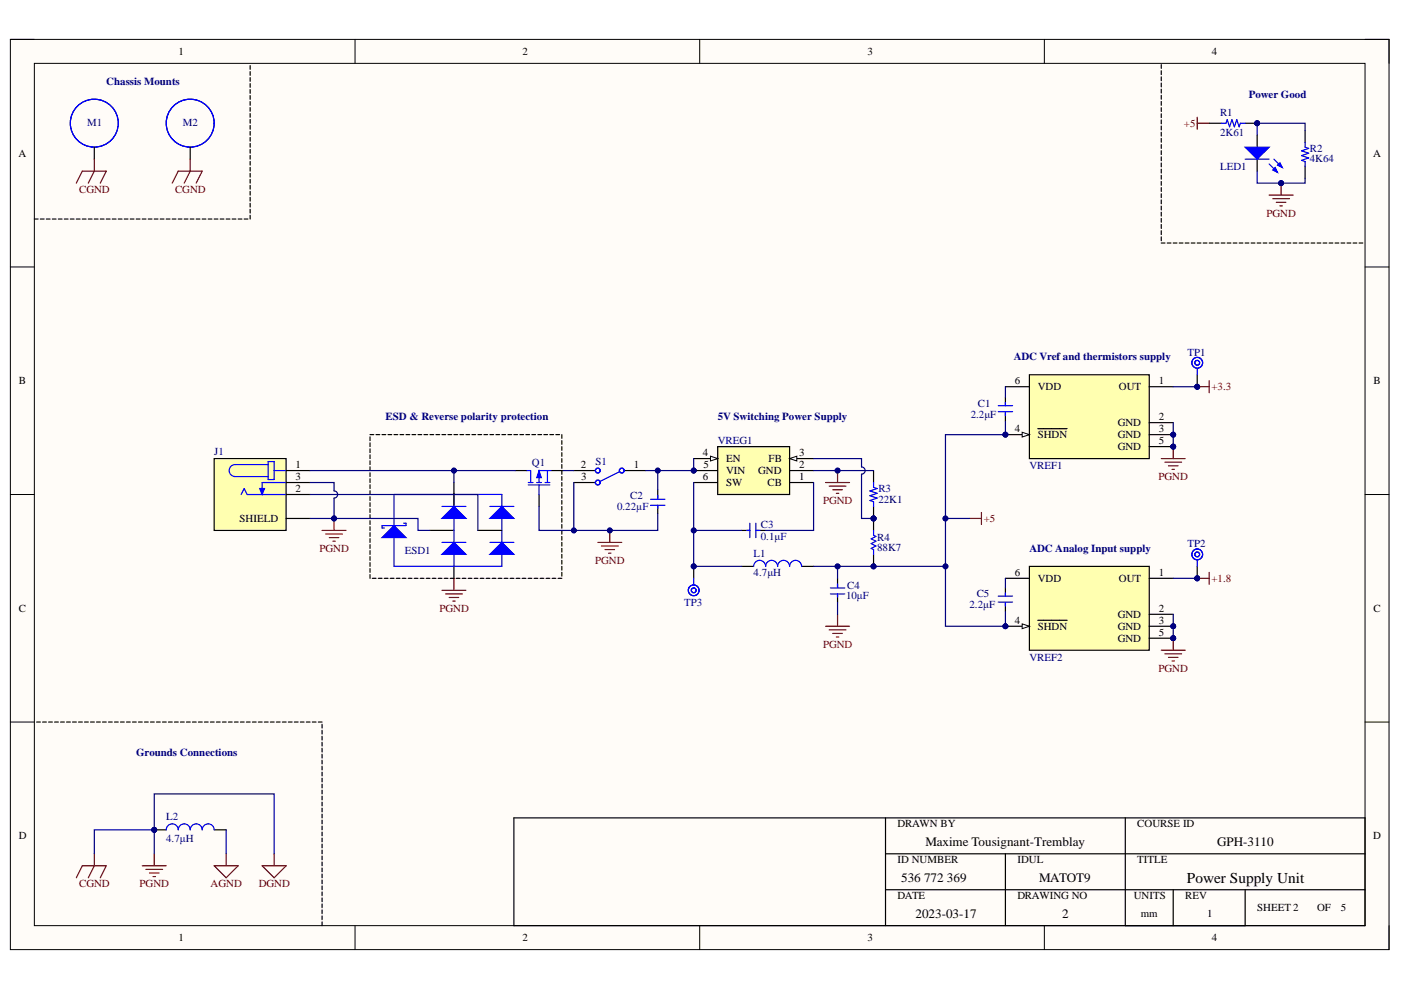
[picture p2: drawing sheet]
<svg xmlns="http://www.w3.org/2000/svg" width="297mm" height="210mm" viewBox="0 0 297 210" stroke-linecap="round" stroke-linejoin="round" font-family="sans-serif">
<defs><g id="words">
<text font-size="3.2" x="251.7" y="187.1">Power Supply Unit</text>
<g font-size="2.7">
<text x="196.2" y="179.4">Maxime Tousignant-Tremblay</text>
<text x="258.1" y="179.4">GPH-3110</text>
<text x="191.1" y="187">536 772 369</text>
<text x="220.4" y="187">MATOT9</text>
<text x="194.1" y="194.6">2023-03-17</text>
<text x="225.2" y="194.6">2</text>
</g>
<g font-size="2.3">
<text x="37.9" y="11.7">1</text>
<text x="110.8" y="11.7">2</text>
<text x="183.9" y="11.7">3</text>
<text x="256.9" y="11.7">4</text>
<text x="3.9" y="33.2">A</text>
<text x="291.1" y="33.2">A</text>
<text x="4" y="81.5">B</text>
<text x="215.2" y="81.5">6</text>
<text x="220" y="82.7">VDD</text>
<text x="237.2" y="82.7">OUT</text>
<text x="245.7" y="81.5">1</text>
<text x="291.2" y="81.5">B</text>
<text x="245.7" y="89.1">2</text>
<text x="215.2" y="91.6">4</text>
<text x="220" y="92.9">SHDN</text>
<text x="237" y="90.4">GND</text>
<text x="237" y="92.9">GND</text>
<text x="237" y="95.5">GND</text>
<text x="245.7" y="91.6">3</text>
<text x="245.7" y="94.2">5</text>
<text x="62.7" y="99.3">1</text>
<text x="62.7" y="101.8">3</text>
<text x="123.2" y="99.3">2</text>
<text x="123.2" y="101.8">3</text>
<text x="134.4" y="99.3">1</text>
<text x="149" y="101.8">6</text>
<text x="149" y="96.7">4</text>
<text x="149.1" y="99.3">5</text>
<text x="154" y="100.5">VIN</text>
<text x="154" y="98">EN</text>
<text x="160.8" y="100.5">GND</text>
<text x="163" y="98">FB</text>
<text x="169.4" y="101.8">1</text>
<text x="169.4" y="99.3">2</text>
<text x="169.4" y="96.7">3</text>
<text x="62.7" y="104.3">2</text>
<text x="154" y="103.1">SW</text>
<text x="162.7" y="103.1">CB</text>
<text x="50.8" y="110.7">SHIELD</text>
<text x="215.2" y="122.1">6</text>
<text x="220" y="123.4">VDD</text>
<text x="237.2" y="123.4">OUT</text>
<text x="245.7" y="122.1">1</text>
<text x="4" y="129.7">C</text>
<text x="237" y="131">GND</text>
<text x="245.7" y="129.7">2</text>
<text x="291.2" y="129.7">C</text>
<text x="215.2" y="132.3">4</text>
<text x="220" y="133.5">SHDN</text>
<text x="237" y="133.5">GND</text>
<text x="237" y="136.1">GND</text>
<text x="245.7" y="132.3">3</text>
<text x="245.7" y="134.8">5</text>
<text x="4" y="178">D</text>
<text x="190.3" y="175.4">DRAWN BY</text>
<text x="241.1" y="175.4">COURSE ID</text>
<text x="291.2" y="178">D</text>
<text x="190.3" y="183">ID NUMBER</text>
<text x="215.7" y="183">IDUL</text>
<text x="241.1" y="183">TITLE</text>
<text x="190.3" y="190.6">DATE</text>
<text x="215.7" y="190.6">DRAWING NO</text>
<text x="240.4" y="190.6">UNITS</text>
<text x="251.3" y="190.6">REV</text>
<text x="241.9" y="194.5">mm</text>
<text x="255.9" y="194.5">1</text>
<text x="266.5" y="193.2">SHEET 2</text>
<text x="279.2" y="193.2">OF</text>
<text x="284.3" y="193.2">5</text>
<text x="37.9" y="199.6">1</text>
<text x="110.8" y="199.6">2</text>
<text x="183.9" y="199.6">3</text>
<text x="256.9" y="199.6">4</text>
</g>
<g font-size="2.3" fill="#000080">
<text x="22.5" y="18">Chassis Mounts</text>
<text x="264.8" y="20.8">Power Good</text>
<text x="18.5" y="26.6">M1</text>
<text x="38.8" y="26.6">M2</text>
<text x="258.7" y="28.9">2K61</text>
<text x="258.7" y="24.6">R1</text>
<text x="277.7" y="34.3">4K64</text>
<text x="277.7" y="32.2">R2</text>
<text x="258.7" y="36">LED1</text>
<text x="214.9" y="76.4">ADC Vref and thermistors supply</text>
<text x="251.8" y="75.4">TP1</text>
<text x="81.8" y="89.1">ESD &amp; Reverse polarity protection</text>
<text x="152.2" y="89.1">5V Switching Power Supply</text>
<text x="205.8" y="88.6">2.2μF</text>
<text x="207.3" y="86.3">C1</text>
<text x="152.2" y="94.2">VREG1</text>
<text x="45.4" y="96.5">J1</text>
<text x="112.8" y="98.7">Q1</text>
<text x="126.3" y="98.5">S1</text>
<text x="218.2" y="99.5">VREF1</text>
<text x="133.6" y="105.8">C2</text>
<text x="186.2" y="106.6">22K1</text>
<text x="186.2" y="104.3">R3</text>
<text x="130.8" y="108.1">0.22µF</text>
<text x="161.3" y="111.9">C3</text>
<text x="85.8" y="117.5">ESD1</text>
<text x="159.8" y="118.1">L1</text>
<text x="161.3" y="114.5">0.1μF</text>
<text x="186" y="116.8">88K7</text>
<text x="186" y="114.7">R4</text>
<text x="218.2" y="117">ADC Analog Input supply</text>
<text x="251.8" y="116">TP2</text>
<text x="159.8" y="122.1">4.7μH</text>
<text x="179.6" y="124.9">C4</text>
<text x="145" y="128.5">TP3</text>
<text x="179.4" y="126.9">10μF</text>
<text x="205.6" y="129">2.2μF</text>
<text x="207.1" y="126.7">C5</text>
<text x="218.2" y="140.1">VREF2</text>
<text x="28.9" y="160.2">Grounds Connections</text>
<text x="35.2" y="173.9">L2</text>
<text x="35.2" y="178.5">4.7μH</text>
</g>
<g font-size="2.3" fill="#800000">
<text x="251" y="26.9">+5</text>
<text x="16.8" y="40.9">CGND</text>
<text x="37.1" y="40.9">CGND</text>
<text x="268.5" y="45.9">PGND</text>
<text x="256.9" y="82.7">+3.3</text>
<text x="245.6" y="101.8">PGND</text>
<text x="174.5" y="106.9">PGND</text>
<text x="208.6" y="110.7">+5</text>
<text x="67.8" y="117">PGND</text>
<text x="126.2" y="119.6">PGND</text>
<text x="256.9" y="123.4">+1.8</text>
<text x="93.2" y="129.7">PGND</text>
<text x="174.5" y="137.3">PGND</text>
<text x="245.6" y="142.4">PGND</text>
<text x="16.8" y="188.1">CGND</text>
<text x="29.6" y="188.1">PGND</text>
<text x="44.7" y="188.1">AGND</text>
<text x="54.9" y="188.1">DGND</text>
</g>
</g></defs>
<path d="M2.2 8.4h292.3v192.9h-292.3z" fill-rule="evenodd" fill="#fffcf8"/>
<path d="M2.2 8.4h292.3v192.9h-292.3z" fill="none" stroke="#000" stroke-width=".21"/>
<path d="M7.3 13.4h282.1v182.9h-282.1z" fill-rule="evenodd" fill="#fffcf8"/>
<g fill="none" stroke="#000" stroke-width=".21">
<path d="M2.2 8.4h5.1M7.3 13.4h282.1v182.9h-282.1zM75.3 8.4v5M148.3 8.4v5M221.4 8.4v5M289.4 8.4h5.1v5M2.2 56.6h5.1M289.4 56.6h5.1M2.2 104.8h5.1M289.4 104.9h5.1M2.2 153.1h5.1M289.4 153.1h5.1"/>
<path d="M75.3 196.3v5M148.3 196.3v5M221.4 196.3v5M294.5 196.3v5"/>
</g>
<path d="M109 173.4h180.4v22.9h-180.4zM187.7 173.4v22.9M238.6 173.4v22.9M187.7 188.6h101.7M187.7 181h101.7M213.2 181v15.3M248.7 188.6v7.7M264 188.6v7.7" fill="none" stroke="#000" stroke-width=".25"/>
<path d="M271.6 38.8v2.6M269.1 41.4h5.1M269.8 42.1h3.6M270.6 42.9h2M271.4 43.7h.5" fill="none" stroke="#800000" stroke-width=".25"/>
<circle cx="271.6" cy="38.8" r=".51" fill="#000080"/>
<circle cx="271.6" cy="38.8" r=".51" fill="none" stroke="#000080" stroke-width=".21"/>
<path d="M177.6 99.8v2.5M175 102.3h5.1M175.8 103.1h3.6M176.6 103.8h2M177.3 104.6h.5M175 132.8h5.1M175.8 133.5h3.6M176.6 134.3h2M177.3 135.1h.5M177.6 130.2v2.6" fill="none" stroke="#800000" stroke-width=".25"/>
<circle cx="177.6" cy="99.8" r=".51" fill="#000080"/>
<circle cx="177.6" cy="99.8" r=".51" fill="none" stroke="#000080" stroke-width=".21"/>
<circle cx="185.2" cy="109.9" r=".51" fill="#000080"/>
<circle cx="185.2" cy="109.9" r=".51" fill="none" stroke="#000080" stroke-width=".21"/>
<path d="M185.2 99.8v2.5M185.2 107.4v2.5" fill="none" stroke="#000" stroke-width=".25"/>
<circle cx="185.2" cy="109.9" r=".51" fill="#000080"/>
<circle cx="185.2" cy="109.9" r=".51" fill="none" stroke="#000080" stroke-width=".21"/>
<path d="M158.3 112.5h.7M159 110.9v3.1M160.3 110.9v3.1M160.3 112.5h.8M185.2 102.3v1l.8 .3-1.6 .5 1.6 .5-1.6 .5 1.6 .5-1.6 .5 .8 .3v1" fill="none" stroke="#00f" stroke-width=".25"/>
<path d="M157.2 112.5h1.8M160.4 112.5h1.9" fill="none" stroke="#000" stroke-width=".25"/>
<circle cx="213.2" cy="92.2" r=".51" fill="#000080"/>
<circle cx="213.2" cy="92.2" r=".51" fill="none" stroke="#000080" stroke-width=".21"/>
<circle cx="248.7" cy="92.2" r=".51" fill="#000080"/>
<circle cx="248.7" cy="92.2" r=".51" fill="none" stroke="#000080" stroke-width=".21"/>
<circle cx="248.7" cy="94.7" r=".51" fill="#000080"/>
<circle cx="248.7" cy="94.7" r=".51" fill="none" stroke="#000080" stroke-width=".21"/>
<path d="M218.3 79.5h25.4v17.7h-25.4z" fill-rule="evenodd" fill="#ffffb0"/>
<path d="M218.3 79.5h25.4v17.7h-25.4zM213.2 82h5.1M213.2 92.2h5.1" fill="none" stroke="#000" stroke-width=".25"/>
<path d="M216.7 91.6l1.6 .6-1.6 .5z" fill="#f8fcff"/>
<path d="M216.7 91.6l1.6 .6-1.6 .5z" fill="none" stroke="#000" stroke-width=".21"/>
<path d="M220 90.9h6.2" fill="none" stroke="#000" stroke-width=".25"/>
<circle cx="213.2" cy="92.2" r=".51" fill="#000080"/>
<circle cx="213.2" cy="92.2" r=".51" fill="none" stroke="#000080" stroke-width=".21"/>
<path d="M243.7 82h5M243.7 89.6h5M243.7 92.2h5" fill="none" stroke="#000" stroke-width=".25"/>
<circle cx="248.7" cy="92.2" r=".51" fill="#000080"/>
<circle cx="248.7" cy="92.2" r=".51" fill="none" stroke="#000080" stroke-width=".21"/>
<path d="M243.7 94.7h5" fill="none" stroke="#000" stroke-width=".25"/>
<circle cx="248.7" cy="94.7" r=".51" fill="#000080"/>
<circle cx="248.7" cy="94.7" r=".51" fill="none" stroke="#000080" stroke-width=".21"/>
<circle cx="213.2" cy="132.8" r=".51" fill="#000080"/>
<circle cx="213.2" cy="132.8" r=".51" fill="none" stroke="#000080" stroke-width=".21"/>
<circle cx="248.7" cy="132.8" r=".51" fill="#000080"/>
<circle cx="248.7" cy="132.8" r=".51" fill="none" stroke="#000080" stroke-width=".21"/>
<circle cx="248.7" cy="135.3" r=".51" fill="#000080"/>
<circle cx="248.7" cy="135.3" r=".51" fill="none" stroke="#000080" stroke-width=".21"/>
<path d="M218.3 120.1h25.4v17.8h-25.4z" fill-rule="evenodd" fill="#ffffb0"/>
<path d="M213.2 122.6h5.1M213.2 132.8h5.1M218.3 120.1h25.4v17.8h-25.4z" fill="none" stroke="#000" stroke-width=".25"/>
<path d="M216.7 132.3l1.6 .5-1.6 .5z" fill="#f8fcff"/>
<path d="M216.7 132.3l1.6 .5-1.6 .5z" fill="none" stroke="#000" stroke-width=".21"/>
<path d="M220 131.5h6.2" fill="none" stroke="#000" stroke-width=".25"/>
<circle cx="213.2" cy="132.8" r=".51" fill="#000080"/>
<circle cx="213.2" cy="132.8" r=".51" fill="none" stroke="#000080" stroke-width=".21"/>
<path d="M243.7 122.6h5M243.7 130.2h5M243.7 132.8h5" fill="none" stroke="#000" stroke-width=".25"/>
<circle cx="248.7" cy="132.8" r=".51" fill="#000080"/>
<circle cx="248.7" cy="132.8" r=".51" fill="none" stroke="#000080" stroke-width=".21"/>
<path d="M243.7 135.3h5" fill="none" stroke="#000" stroke-width=".25"/>
<circle cx="248.7" cy="135.3" r=".51" fill="#000080"/>
<circle cx="248.7" cy="135.3" r=".51" fill="none" stroke="#000080" stroke-width=".21"/>
<path d="M213.2 84.2v1.8M213.2 87.5v1.8M139.5 103.8v1.9M139.5 107.1v1.8M213.2 124.6v1.8M213.2 127.8v1.9" fill="none" stroke="#000" stroke-width=".25"/>
<path d="M211.6 87.3h3.1M211.6 86h3.1M213.2 85.3v.7M213.2 87.4v.7M137.9 105.9h3.1M137.9 107.1h3.1M139.5 105v.8M139.5 107.1v.7M211.6 127.7h3.1M211.6 126.4h3.1M213.2 125.7v.7M213.2 127.8v.7" fill="none" stroke="#00f" stroke-width=".25"/>
<circle cx="185.2" cy="120.1" r=".51" fill="#000080"/>
<circle cx="185.2" cy="120.1" r=".51" fill="none" stroke="#000080" stroke-width=".21"/>
<circle cx="185.2" cy="109.9" r=".51" fill="#000080"/>
<circle cx="185.2" cy="109.9" r=".51" fill="none" stroke="#000080" stroke-width=".21"/>
<path d="M185.2 117.5v2.6" fill="none" stroke="#000" stroke-width=".25"/>
<circle cx="185.2" cy="120.1" r=".51" fill="#000080"/>
<circle cx="185.2" cy="120.1" r=".51" fill="none" stroke="#000080" stroke-width=".21"/>
<path d="M185.2 109.9v2.6" fill="none" stroke="#000" stroke-width=".25"/>
<circle cx="185.2" cy="109.9" r=".51" fill="#000080"/>
<circle cx="185.2" cy="109.9" r=".51" fill="none" stroke="#000080" stroke-width=".21"/>
<path d="M185.2 112.5v1l.5 .2-1 .5 1 .6-1 .5 1 .5-1 .5 .5 .2v1" fill="none" stroke="#00f" stroke-width=".25"/>
<circle cx="147.1" cy="99.8" r=".51" fill="#000080"/>
<circle cx="147.1" cy="99.8" r=".51" fill="none" stroke="#000080" stroke-width=".21"/>
<path d="M152.2 94.7h15.2v10.1h-15.2z" fill-rule="evenodd" fill="#ffffb0"/>
<path d="M152.2 94.7h15.2v10.1h-15.2zM167.4 99.8h5.1M167.4 97.2h5.1M167.4 102.3h5.1" fill="none" stroke="#000" stroke-width=".25"/>
<path d="M167.4 97.2l1.5-.5v1z" fill="#f8fcff"/>
<path d="M167.4 97.2l1.5-.5v1z" fill="none" stroke="#000" stroke-width=".21"/>
<path d="M147.1 99.8h5.1M147.1 102.3h5.1" fill="none" stroke="#000" stroke-width=".25"/>
<circle cx="147.1" cy="99.8" r=".51" fill="#000080"/>
<circle cx="147.1" cy="99.8" r=".51" fill="none" stroke="#000080" stroke-width=".21"/>
<path d="M147.1 97.2h5.1" fill="none" stroke="#000" stroke-width=".25"/>
<path d="M150.6 96.7l1.6 .5-1.6 .5z" fill="#f8fcff"/>
<path d="M150.6 96.7l1.6 .5-1.6 .5z" fill="none" stroke="#000" stroke-width=".21"/>
<circle cx="147.1" cy="120.1" r=".51" fill="#000080"/>
<circle cx="147.1" cy="120.1" r=".51" fill="none" stroke="#000080" stroke-width=".21"/>
<path d="M147.1 120.1v2.5" fill="none" stroke="#000" stroke-width=".25"/>
<circle cx="147.1" cy="120.1" r=".51" fill="#000080"/>
<circle cx="147.1" cy="120.1" r=".51" fill="none" stroke="#000080" stroke-width=".21"/>
<g fill="none" stroke="#00f" stroke-width=".25">
<path d="M147.1 122.6v1.3M159.8 120.1a1.27 1.27 0 0 1 1.3-1.3 1.27 1.27 0 0 1 1.2 1.3 1.27 1.27 0 0 1 1.3-1.3 1.27 1.27 0 0 1 1.3 1.3 1.27 1.27 0 0 1 1.2-1.3 1.27 1.27 0 0 1 1.3 1.3 1.27 1.27 0 0 1 1.3-1.3 1.27 1.27 0 0 1 1.3 1.3M176.1 124.7h3M176.1 125.9h3M177.6 123.8v.8M177.6 125.9v.7"/>
<circle cx="147.1" cy="125.2" r="1.14"/>
<circle cx="147.1" cy="125.2" r=".51"/>
</g>
<path d="M157.2 120.1h2.6M170 120.1h2.5M177.6 122.6v1.9M177.6 125.9v1.8" fill="none" stroke="#000" stroke-width=".25"/>
<path d="M205.5 109.9h2.6M208.1 108.7v2.5" fill="none" stroke="#800000" stroke-width=".25"/>
<circle cx="253.8" cy="122.6" r=".51" fill="#000080"/>
<circle cx="253.8" cy="122.6" r=".51" fill="none" stroke="#000080" stroke-width=".21"/>
<path d="M253.8 120.1v2.5" fill="none" stroke="#000" stroke-width=".25"/>
<circle cx="253.8" cy="122.6" r=".51" fill="#000080"/>
<circle cx="253.8" cy="122.6" r=".51" fill="none" stroke="#000080" stroke-width=".21"/>
<g fill="none" stroke="#00f" stroke-width=".25">
<path d="M253.8 118.8v1.3"/>
<circle cx="253.8" cy="117.5" r="1.14"/>
<circle cx="253.8" cy="117.5" r=".51"/>
</g>
<path d="M246.2 137.9h5.1M247 138.6h3.5M247.7 139.4h2.1M248.7 135.3v2.6M248.5 140.1h.5" fill="none" stroke="#800000" stroke-width=".25"/>
<circle cx="248.7" cy="135.3" r=".51" fill="#000080"/>
<circle cx="248.7" cy="135.3" r=".51" fill="none" stroke="#000080" stroke-width=".21"/>
<path d="M253.8 122.6h2.6M256.4 121.4v2.5" fill="none" stroke="#800000" stroke-width=".25"/>
<circle cx="253.8" cy="122.6" r=".51" fill="#000080"/>
<circle cx="253.8" cy="122.6" r=".51" fill="none" stroke="#000080" stroke-width=".21"/>
<circle cx="253.8" cy="82" r=".51" fill="#000080"/>
<circle cx="253.8" cy="82" r=".51" fill="none" stroke="#000080" stroke-width=".21"/>
<path d="M253.8 79.5v2.5" fill="none" stroke="#000" stroke-width=".25"/>
<circle cx="253.8" cy="82" r=".51" fill="#000080"/>
<circle cx="253.8" cy="82" r=".51" fill="none" stroke="#000080" stroke-width=".21"/>
<g fill="none" stroke="#00f" stroke-width=".25">
<path d="M253.8 78.2v1.3"/>
<circle cx="253.8" cy="76.9" r="1.14"/>
<circle cx="253.8" cy="76.9" r=".51"/>
</g>
<path d="M253.8 82h2.6M256.4 80.7v2.6" fill="none" stroke="#800000" stroke-width=".25"/>
<circle cx="253.8" cy="82" r=".51" fill="#000080"/>
<circle cx="253.8" cy="82" r=".51" fill="none" stroke="#000080" stroke-width=".21"/>
<path d="M246.2 97.2h5.1M247 98h3.5M247.7 98.8h2.1M248.5 99.5h.5M248.7 94.7v2.5" fill="none" stroke="#800000" stroke-width=".25"/>
<circle cx="248.7" cy="94.7" r=".51" fill="#000080"/>
<circle cx="248.7" cy="94.7" r=".51" fill="none" stroke="#000080" stroke-width=".21"/>
<path d="M266.5 28.7v2.5M266.5 33.7v2.6" fill="none" stroke="#000" stroke-width=".25"/>
<path d="M264 31.2h5.1l-2.6 2.5z" fill="#00f"/>
<path d="M264 31.2h5.1l-2.6 2.5zM269.1 34.8l1.8 1.7" fill="none" stroke="#00f" stroke-width=".25"/>
<path d="M270.3 35.5l.6 1-1.1-.5z" fill="#00f"/>
<path d="M264 33.7h5.1M270.1 33.7l1.8 1.8M270.3 35.5l.6 1-1.1-.5z" fill="none" stroke="#00f" stroke-width=".25"/>
<path d="M270.9 35l.5-.5 .5 1z" fill="#00f"/>
<path d="M270.9 35l.5-.5 .5 1z" fill="none" stroke="#00f" stroke-width=".25"/>
<path d="M253.8 24.9v2.5M253.8 26.1h2.6" fill="none" stroke="#800000" stroke-width=".25"/>
<g fill="none" stroke="#000" stroke-width=".25">
<path d="M246.2 13.7v.8M246.2 15v.8M246.2 16.3v.8M246.2 17.6v.8M246.2 18.9v.8M246.2 20.2v.8M246.2 21.5v.8M246.2 22.8v.8M246.2 24.1v.8M246.2 25.4v.8M246.2 26.7v.8M246.2 28v.9"/>
<path d="M246.2 29.3v.9M246.2 30.7v.8M246.2 32v.8M246.2 33.3v.8M246.2 34.6v.8M246.2 35.9v.8M246.2 37.2v.8M246.2 38.5v.8M246.2 39.8v.8M246.2 41.1v.8M246.2 42.4v.8M246.2 43.7v.8"/>
<path d="M246.2 45v.8M246.2 46.3v.8M246.2 47.6v.8M246.2 48.9v.8M246.2 50.2v.8M246.2 51.5h.8M247.5 51.5h.8M248.7 51.5h.8M250 51.5h.8M251.3 51.5h.8M252.6 51.5h.8M253.8 51.5h.8"/>
<path d="M255.1 51.5h.8M256.4 51.5h.8M257.6 51.5h.8M258.9 51.5h.8M260.2 51.5h.8M261.5 51.5h.8M262.7 51.5h.8M264 51.5h.8M265.3 51.5h.8M266.5 51.5h.8M267.8 51.5h.8M269.1 51.5h.8"/>
<path d="M270.3 51.5h.8M271.6 51.5h.8M272.9 51.5h.8M274.2 51.5h.8M275.4 51.5h.8M276.7 51.5h.8M278 51.5h.8M279.3 51.5h.7M280.5 51.5h.8M281.8 51.5h.8M283.1 51.5h.8M284.3 51.5h.8"/>
<path d="M285.6 51.5h.8M286.9 51.5h.8M288.1 51.5h.8"/>
</g>
<path d="M45.4 97.2h15.3v15.3h-15.3z" fill-rule="evenodd" fill="#ffffb0"/>
<path d="M45.4 97.2h15.3v15.3h-15.3z" fill="none" stroke="#000" stroke-width=".25"/>
<path d="M49.9 98.5h6.9M56.8 97.9h1.3v3.8h-1.3zM58.1 99.8h2.6M49.9 101h6.9M51.1 104.8l.7-1.2 .6 1.2h8.3M60.7 102.3h-5.1v2.5" fill="none" stroke="#00f" stroke-width=".25"/>
<path d="M55.1 103.6h1l-.5 1.2z" fill="#00f"/>
<path d="M49.9 98.5a1.27 1.27 0 0 0-1.3 1.3 1.27 1.27 0 0 0 1.3 1.2M55.1 103.6h1l-.5 1.2z" fill="none" stroke="#00f" stroke-width=".25"/>
<path d="M60.7 99.8h5M60.7 102.3h5M60.7 104.8h5M60.7 109.9h5" fill="none" stroke="#000" stroke-width=".25"/>
<path d="M93.7 117.5l2.5-2.5 2.6 2.5z" fill="#00f"/>
<path d="M93.7 117.5l2.5-2.5 2.6 2.5zM93.7 115h5.1" fill="none" stroke="#00f" stroke-width=".25"/>
<path d="M103.9 117.5l2.5-2.5 2.6 2.5z" fill="#00f"/>
<path d="M103.9 117.5l2.5-2.5 2.6 2.5zM103.9 115h5.1" fill="none" stroke="#00f" stroke-width=".25"/>
<path d="M96.2 107.4l2.6 2.5h-5.1z" fill="#00f"/>
<path d="M93.7 107.4h5.1M96.2 107.4l2.6 2.5h-5.1z" fill="none" stroke="#00f" stroke-width=".25"/>
<path d="M106.4 107.4l2.6 2.5h-5.1z" fill="#00f"/>
<path d="M96.2 117.5v2.6h10.2v-2.6M96.2 107.4v-2.6h10.2v2.6M103.9 107.4h5.1M106.4 107.4l2.6 2.5h-5.1zM106.4 109.9v5.1" fill="none" stroke="#00f" stroke-width=".25"/>
<path d="M81 114l2.5-2.6 2.6 2.6z" fill="#00f"/>
<path d="M81 114l2.5-2.6 2.6 2.6zM83.5 114v6.1h12.7M85.6 110.9h.5v.5h-5.1v.6h.5M96.2 104.8h-12.7v6.6M96.2 109.9v5.1" fill="none" stroke="#00f" stroke-width=".25"/>
<path d="M91.2 112.5h5M96.2 102.3v4.8M101.3 112.5h5.1M96.2 120.1v2.5" fill="none" stroke="#000" stroke-width=".25"/>
<path d="M68.3 112.5h5.1M69 113.2h3.6M69.8 114h2M70.6 114.8h.5M70.8 109.9v2.6M93.7 125.2h5.1M94.5 125.9h3.5M95.2 126.7h2.1M96 127.4h.5M96.2 122.6v2.6" fill="none" stroke="#800000" stroke-width=".25"/>
<circle cx="70.8" cy="109.9" r=".51" fill="#000080"/>
<circle cx="70.8" cy="109.9" r=".51" fill="none" stroke="#000080" stroke-width=".21"/>
<path d="M109.2 99.8h2.5M116.8 99.8h2.6M114.3 104.8v2.6" fill="none" stroke="#000" stroke-width=".25"/>
<path d="M112.5 99.8v2.5M116.1 99.8v2.5M116.8 99.8h-2.5v2.5M112 102.8h4.6M112 102.3h1M113.8 102.3h1M114.3 102.8v2M115.6 102.3h1" fill="none" stroke="#00f" stroke-width=".25"/>
<path d="M114.3 99.8l.5 1.5h-1z" fill="#00f"/>
<path d="M114.3 99.8l.5 1.5h-1z" fill="none" stroke="#00f" stroke-width=".21"/>
<path d="M111.7 99.8h.8" fill="none" stroke="#00f" stroke-width=".25"/>
<circle cx="266.5" cy="26.1" r=".51" fill="#000080"/>
<circle cx="266.5" cy="26.1" r=".51" fill="none" stroke="#000080" stroke-width=".21"/>
<path d="M264 26.1h2.5" fill="none" stroke="#000" stroke-width=".25"/>
<circle cx="266.5" cy="26.1" r=".51" fill="#000080"/>
<circle cx="266.5" cy="26.1" r=".51" fill="none" stroke="#000080" stroke-width=".21"/>
<path d="M256.4 26.1h2.5M276.7 27.7v2.5M276.7 35.3v2.5" fill="none" stroke="#000" stroke-width=".25"/>
<path d="M258.9 26.1h1l.3-.7 .5 1.5 .5-1.5 .5 1.5 .5-1.5 .5 1.5 .3-.8h1M276.7 30.2v1l.8 .3-1.6 .5 1.6 .5-1.6 .5 1.6 .5-1.6 .5 .8 .3v1" fill="none" stroke="#00f" stroke-width=".25"/>
<path d="M126.7 115h5.1M127.5 115.8h3.6M128.3 116.5h2M129 117.3h.5M129.3 112.5v2.5" fill="none" stroke="#800000" stroke-width=".25"/>
<circle cx="129.3" cy="112.5" r=".51" fill="#000080"/>
<circle cx="129.3" cy="112.5" r=".51" fill="none" stroke="#000080" stroke-width=".21"/>
<g fill="none" stroke="#00f" stroke-width=".25">
<circle cx="20" cy="26.1" r="5.1"/>
<circle cx="40.3" cy="26.1" r="5.1"/>
</g>
<path d="M20 31.2v2.5M40.3 31.2v2.5" fill="none" stroke="#000" stroke-width=".25"/>
<path d="M16.2 38.8l1.3-2.5h5l-1.2 2.5M20 33.7v2.6l-1.3 2.5M36.5 38.8l1.3-2.5h5.1l-1.3 2.5M40.3 33.7v2.6l-1.2 2.5M16.2 186.1l1.3-2.5h5l-1.2 2.5M20 181v2.6l-1.3 2.5M30.2 183.6h5M30.9 184.3h3.6M31.7 185.1h2M32.5 185.9h.5M32.7 181v2.6" fill="none" stroke="#800000" stroke-width=".25"/>
<circle cx="32.7" cy="175.9" r=".51" fill="#000080"/>
<circle cx="32.7" cy="175.9" r=".51" fill="none" stroke="#000080" stroke-width=".21"/>
<path d="M32.7 175.9h2.5" fill="none" stroke="#000" stroke-width=".25"/>
<circle cx="32.7" cy="175.9" r=".51" fill="#000080"/>
<circle cx="32.7" cy="175.9" r=".51" fill="none" stroke="#000080" stroke-width=".21"/>
<g fill="none" stroke="#000" stroke-width=".25">
<path d="M53 13.9v.8M53 15.2v.8M53 16.4v.8M53 17.7v.8M53 19v.8M53 20.3v.8M53 21.5v.8M53 22.8v.8M53 24.1v.8M53 25.3v.8M53 26.6v.8M53 27.9v.8"/>
<path d="M53 29.1v.8M53 30.4v.8M53 31.7v.8M53 33v.7M53 34.2v.8M53 35.5v.8M53 36.8v.8M53 38v.8M53 39.3v.8M7.3 46.4h.8M8.6 46.4h.7M9.8 46.4h.8"/>
<path d="M11.1 46.4h.8M12.4 46.4h.8M13.6 46.4h.8M14.9 46.4h.8M16.2 46.4h.8M17.5 46.4h.7M18.7 46.4h.8M20 46.4h.8M21.3 46.4h.8M22.5 46.4h.8M23.8 46.4h.8M25.1 46.4h.8"/>
<path d="M26.3 46.4h.8M27.6 46.4h.8M28.9 46.4h.8M30.2 46.4h.8M31.4 46.4h.8M32.7 46.4h.8M34 46.4h.8M35.2 46.4h.8M36.5 46.4h.8M37.8 46.4h.8M39.1 46.4h.7M40.3 46.4h.8"/>
<path d="M41.6 46.4h.8M42.9 46.4h.8M44.1 46.4h.8M45.4 46.4h.8M46.7 46.4h.8M48 46.4h.7M49.2 46.4h.8M50.5 46.4h.8M51.8 46.4h.8M53 40.6v.8M53 41.8v.8M53 43.1v.8"/>
<path d="M53 44.4v.8M53 45.6v.8M78.5 92.6v.8M78.5 93.9v.8M78.5 95.2v.8M78.5 96.4v.8M78.5 97.7v.8M78.5 99v.8M78.5 92.1h.7M79.7 92.1h.8M81 92.1h.8M82.3 92.1h.8"/>
<path d="M83.5 92.1h.8M84.8 92.1h.8M86.1 92.1h.8M87.3 92.1h.8M88.6 92.1h.8M89.9 92.1h.8M91.2 92.1h.8M92.4 92.1h.8M93.7 92.1h.8M95 92.1h.8M96.2 92.1h.8M97.5 92.1h.8"/>
<path d="M98.8 92.1h.8M100.1 92.1h.8M101.3 92.1h.8M102.6 92.1h.8M103.9 92.1h.8M105.1 92.1h.8M106.4 92.1h.8M107.7 92.1h.8M109 92.1h.7M110.2 92.1h.8M111.5 92.1h.8M112.8 92.1h.8"/>
<path d="M114 92.1h.8M115.3 92.1h.8M116.6 92.1h.8M117.8 92.1h.8M119.1 92.1v.8M119.1 93.4v.8M119.1 94.7v.8M119.1 96v.8M119.1 97.2v.8M119.1 98.5v.8M119.1 99.8v.8M121.7 99.8h4.5"/>
<path d="M132.3 99.8h4.6M78.5 100.2v.8M78.5 101.5v.8M78.5 102.8v.8M78.5 104.1v.7M78.5 105.3v.8M78.5 106.6v.8M78.5 107.9v.8M78.5 109.1v.8M78.5 110.4v.8M78.5 111.7v.8M78.5 112.9v.8"/>
<path d="M78.5 114.2v.8M78.5 115.5v.8M78.5 116.8v.7M78.5 118v.8M78.5 119.3v.8M119.1 101v.8M119.1 102.3v.8M119.1 103.6v.8M119.1 104.8v.8M119.1 106.1v.8M119.1 107.4v.8M119.1 108.7v.7"/>
<path d="M119.1 109.9v.8M119.1 111.2v.8M119.1 112.5v.8M119.1 113.7v.8M119.1 115v.8M119.1 116.3v.8M119.1 117.5v.8M119.1 118.8v.8M121.7 102.3h4.5M78.5 120.6v.8M78.5 121.8v.8M78.9 122.6h.8"/>
<path d="M80.2 122.6h.8M81.5 122.6h.8M82.7 122.6h.8M84 122.6h.8M85.3 122.6h.8M86.6 122.6h.7M87.8 122.6h.8M89.1 122.6h.8M90.4 122.6h.8M91.6 122.6h.8M92.9 122.6h.8M94.2 122.6h.8"/>
<path d="M95.4 122.6h.8M96.7 122.6h.8M98 122.6h.8M99.3 122.6h.8M100.5 122.6h.8M101.8 122.6h.8M103.1 122.6h.8M104.3 122.6h.8M105.6 122.6h.8M106.9 122.6h.8M108.2 122.6h.8M109.4 122.6h.8"/>
<path d="M110.7 122.6h.8M112 122.6h.8M113.2 122.6h.8M114.5 122.6h.8M115.8 122.6h.8M117.1 122.6h.7M118.3 122.6h.8M119.1 120.1v.8M119.1 121.4v.7M7.8 153.1h.8M9 153.1h.8M10.3 153.1h.8"/>
<path d="M11.6 153.1h.8M12.8 153.1h.8M14.1 153.1h.8M15.4 153.1h.8M16.7 153.1h.8M17.9 153.1h.8M19.2 153.1h.8M20.5 153.1h.8M21.7 153.1h.8M23 153.1h.8M24.3 153.1h.8M25.6 153.1h.7"/>
<path d="M26.8 153.1h.8M28.1 153.1h.8M29.4 153.1h.8M30.6 153.1h.8M31.9 153.1h.8M33.2 153.1h.8M34.4 153.1h.8M35.7 153.1h.8M37 153.1h.8M38.3 153.1h.8M39.5 153.1h.8M40.8 153.1h.8"/>
<path d="M42.1 153.1h.8M43.3 153.1h.8M44.6 153.1h.8M45.9 153.1h.8M47.2 153.1h.8M48.4 153.1h.8M49.7 153.1h.8M51 153.1h.8M52.2 153.1h.8M53.5 153.1h.8M54.8 153.1h.8M56.1 153.1h.7"/>
<path d="M57.3 153.1h.8M58.6 153.1h.8M59.9 153.1h.8M61.1 153.1h.8M62.4 153.1h.8M63.7 153.1h.8M64.9 153.1h.8M66.2 153.1h.8M67.5 153.1h.8M68.3 153.6v.8M68.3 154.8v.8M68.3 156.1v.8"/>
<path d="M68.3 157.4v.8M68.3 158.6v.8M68.3 159.9v.8M45.4 175.9h2.6M68.3 161.2v.8M68.3 162.5v.7M68.3 163.7v.8M68.3 165v.8M68.3 166.3v.8M68.3 167.5v.8M68.3 168.8v.8M68.3 170.1v.8"/>
<path d="M68.3 171.3v.8M68.3 172.6v.8M68.3 173.9v.8M68.3 175.2v.7M68.3 176.4v.8M68.3 177.7v.8M68.3 179v.8M68.3 180.2v.8M68.3 181.5v.8M68.3 182.8v.8M68.3 184v.8M68.3 185.3v.8"/>
<path d="M68.3 186.6v.8M68.3 187.9v.7M68.3 189.1v.8M68.3 190.4v.8M68.3 191.7v.8M68.3 192.9v.8M68.3 194.2v.8M68.3 195.5v.8"/>
</g>
<g fill="none" stroke="#00f" stroke-width=".25">
<path d="M131.3 100l-4 2.1M35.2 175.9a1.27 1.27 0 0 1 1.3-1.2 1.27 1.27 0 0 1 1.3 1.2 1.27 1.27 0 0 1 1.3-1.2 1.27 1.27 0 0 1 1.2 1.2 1.27 1.27 0 0 1 1.3-1.2 1.27 1.27 0 0 1 1.3 1.2 1.27 1.27 0 0 1 1.2-1.2 1.27 1.27 0 0 1 1.3 1.2"/>
<circle cx="126.7" cy="99.8" r=".51"/>
<circle cx="131.8" cy="99.8" r=".51"/>
<circle cx="126.7" cy="102.3" r=".51"/>
</g>
<path d="M45.4 183.6h5.1l-2.5 2.5zM48 181v2.6M55.6 183.6h5.1l-2.6 2.5zM58.1 181v2.6" fill="none" stroke="#800000" stroke-width=".25"/>
<path d="M172.5 102.3v10.2h-10.2M177.6 120.1v2.5M177.6 127.7v2.5" fill="none" stroke="#000080" stroke-width=".25"/>
<circle cx="177.6" cy="120.1" r=".51" fill="#000080"/>
<circle cx="177.6" cy="120.1" r=".51" fill="none" stroke="#000080" stroke-width=".21"/>
<path d="M172.5 99.8h12.7" fill="none" stroke="#000080" stroke-width=".25"/>
<circle cx="177.6" cy="99.8" r=".51" fill="#000080"/>
<circle cx="177.6" cy="99.8" r=".51" fill="none" stroke="#000080" stroke-width=".21"/>
<path d="M172.5 97.2h10.2v1.8a.76 .76 0 0 1 .7 .8 .76 .76 0 0 1-.7 .7v9.4h2.5" fill="none" stroke="#000080" stroke-width=".25"/>
<circle cx="185.2" cy="109.9" r=".51" fill="#000080"/>
<circle cx="185.2" cy="109.9" r=".51" fill="none" stroke="#000080" stroke-width=".21"/>
<path d="M200.5 109.9h5" fill="none" stroke="#000080" stroke-width=".25"/>
<circle cx="200.5" cy="109.9" r=".51" fill="#000080"/>
<circle cx="200.5" cy="109.9" r=".51" fill="none" stroke="#000080" stroke-width=".21"/>
<path d="M276.7 37.8v1h-5.1" fill="none" stroke="#000080" stroke-width=".25"/>
<circle cx="271.6" cy="38.8" r=".51" fill="#000080"/>
<circle cx="271.6" cy="38.8" r=".51" fill="none" stroke="#000080" stroke-width=".21"/>
<path d="M266.5 26.1h10.2v1.6" fill="none" stroke="#000080" stroke-width=".25"/>
<circle cx="266.5" cy="26.1" r=".51" fill="#000080"/>
<circle cx="266.5" cy="26.1" r=".51" fill="none" stroke="#000080" stroke-width=".21"/>
<path d="M248.7 130.2v5.1" fill="none" stroke="#000080" stroke-width=".25"/>
<circle cx="248.7" cy="132.8" r=".51" fill="#000080"/>
<circle cx="248.7" cy="132.8" r=".51" fill="none" stroke="#000080" stroke-width=".21"/>
<circle cx="248.7" cy="135.3" r=".51" fill="#000080"/>
<circle cx="248.7" cy="135.3" r=".51" fill="none" stroke="#000080" stroke-width=".21"/>
<path d="M248.7 89.6v5.1" fill="none" stroke="#000080" stroke-width=".25"/>
<circle cx="248.7" cy="92.2" r=".51" fill="#000080"/>
<circle cx="248.7" cy="92.2" r=".51" fill="none" stroke="#000080" stroke-width=".21"/>
<circle cx="248.7" cy="94.7" r=".51" fill="#000080"/>
<circle cx="248.7" cy="94.7" r=".51" fill="none" stroke="#000080" stroke-width=".21"/>
<path d="M147.1 102.3v17.8h10.1" fill="none" stroke="#000080" stroke-width=".25"/>
<circle cx="147.1" cy="112.5" r=".51" fill="#000080"/>
<circle cx="147.1" cy="112.5" r=".51" fill="none" stroke="#000080" stroke-width=".21"/>
<circle cx="147.1" cy="120.1" r=".51" fill="#000080"/>
<circle cx="147.1" cy="120.1" r=".51" fill="none" stroke="#000080" stroke-width=".21"/>
<path d="M172.5 120.1h28" fill="none" stroke="#000080" stroke-width=".25"/>
<circle cx="177.6" cy="120.1" r=".51" fill="#000080"/>
<circle cx="177.6" cy="120.1" r=".51" fill="none" stroke="#000080" stroke-width=".21"/>
<circle cx="185.2" cy="120.1" r=".51" fill="#000080"/>
<circle cx="185.2" cy="120.1" r=".51" fill="none" stroke="#000080" stroke-width=".21"/>
<circle cx="200.5" cy="120.1" r=".51" fill="#000080"/>
<circle cx="200.5" cy="120.1" r=".51" fill="none" stroke="#000080" stroke-width=".21"/>
<path d="M213.2 89.4v2.8h-12.7v40.6h12.7v-3.1" fill="none" stroke="#000080" stroke-width=".25"/>
<circle cx="213.2" cy="132.8" r=".51" fill="#000080"/>
<circle cx="213.2" cy="132.8" r=".51" fill="none" stroke="#000080" stroke-width=".21"/>
<circle cx="200.5" cy="120.1" r=".51" fill="#000080"/>
<circle cx="200.5" cy="120.1" r=".51" fill="none" stroke="#000080" stroke-width=".21"/>
<circle cx="200.5" cy="109.9" r=".51" fill="#000080"/>
<circle cx="200.5" cy="109.9" r=".51" fill="none" stroke="#000080" stroke-width=".21"/>
<circle cx="213.2" cy="92.2" r=".51" fill="#000080"/>
<circle cx="213.2" cy="92.2" r=".51" fill="none" stroke="#000080" stroke-width=".21"/>
<path d="M65.7 104.8h35.6v7.7M65.7 102.3h5.1v1.8a.76 .76 0 0 1 .8 .7 .76 .76 0 0 1-.8 .8v4.3" fill="none" stroke="#000080" stroke-width=".25"/>
<circle cx="70.8" cy="109.9" r=".51" fill="#000080"/>
<circle cx="70.8" cy="109.9" r=".51" fill="none" stroke="#000080" stroke-width=".21"/>
<path d="M266.5 36.3v2.5h5.1" fill="none" stroke="#000080" stroke-width=".25"/>
<circle cx="271.6" cy="38.8" r=".51" fill="#000080"/>
<circle cx="271.6" cy="38.8" r=".51" fill="none" stroke="#000080" stroke-width=".21"/>
<path d="M266.5 26.1v2.6" fill="none" stroke="#000080" stroke-width=".25"/>
<circle cx="266.5" cy="26.1" r=".51" fill="#000080"/>
<circle cx="266.5" cy="26.1" r=".51" fill="none" stroke="#000080" stroke-width=".21"/>
<path d="M121.7 102.3v10.2h17.8v-3.6" fill="none" stroke="#000080" stroke-width=".25"/>
<circle cx="121.7" cy="112.5" r=".51" fill="#000080"/>
<circle cx="121.7" cy="112.5" r=".51" fill="none" stroke="#000080" stroke-width=".21"/>
<circle cx="129.3" cy="112.5" r=".51" fill="#000080"/>
<circle cx="129.3" cy="112.5" r=".51" fill="none" stroke="#000080" stroke-width=".21"/>
<path d="M213.2 82v2.2M147.1 112.5h10.1M213.2 122.6v2" fill="none" stroke="#000080" stroke-width=".25"/>
<circle cx="147.1" cy="112.5" r=".51" fill="#000080"/>
<circle cx="147.1" cy="112.5" r=".51" fill="none" stroke="#000080" stroke-width=".21"/>
<path d="M20 181v-5.1h12.7v5.1" fill="none" stroke="#000080" stroke-width=".25"/>
<circle cx="32.7" cy="175.9" r=".51" fill="#000080"/>
<circle cx="32.7" cy="175.9" r=".51" fill="none" stroke="#000080" stroke-width=".21"/>
<path d="M65.7 109.9h22.9v2.6h2.6M48 175.9v5.1" fill="none" stroke="#000080" stroke-width=".25"/>
<circle cx="70.8" cy="109.9" r=".51" fill="#000080"/>
<circle cx="70.8" cy="109.9" r=".51" fill="none" stroke="#000080" stroke-width=".21"/>
<path d="M32.7 175.9v-7.6h25.4v12.7" fill="none" stroke="#000080" stroke-width=".25"/>
<circle cx="32.7" cy="175.9" r=".51" fill="#000080"/>
<circle cx="32.7" cy="175.9" r=".51" fill="none" stroke="#000080" stroke-width=".21"/>
<path d="M248.7 82h5.1" fill="none" stroke="#000080" stroke-width=".25"/>
<circle cx="253.8" cy="82" r=".51" fill="#000080"/>
<circle cx="253.8" cy="82" r=".51" fill="none" stroke="#000080" stroke-width=".21"/>
<path d="M248.7 122.6h5.1" fill="none" stroke="#000080" stroke-width=".25"/>
<circle cx="253.8" cy="122.6" r=".51" fill="#000080"/>
<circle cx="253.8" cy="122.6" r=".51" fill="none" stroke="#000080" stroke-width=".21"/>
<path d="M114.3 107.4v5.1h7.4" fill="none" stroke="#000080" stroke-width=".25"/>
<circle cx="121.7" cy="112.5" r=".51" fill="#000080"/>
<circle cx="121.7" cy="112.5" r=".51" fill="none" stroke="#000080" stroke-width=".21"/>
<path d="M147.1 97.2v2.6h-7.6v4" fill="none" stroke="#000080" stroke-width=".25"/>
<circle cx="147.1" cy="99.8" r=".51" fill="#000080"/>
<circle cx="147.1" cy="99.8" r=".51" fill="none" stroke="#000080" stroke-width=".21"/>
<circle cx="139.5" cy="99.8" r=".51" fill="#000080"/>
<circle cx="139.5" cy="99.8" r=".51" fill="none" stroke="#000080" stroke-width=".21"/>
<path d="M136.9 99.8h2.6" fill="none" stroke="#000080" stroke-width=".25"/>
<circle cx="139.5" cy="99.8" r=".51" fill="#000080"/>
<circle cx="139.5" cy="99.8" r=".51" fill="none" stroke="#000080" stroke-width=".21"/>
<path d="M65.7 99.8h43.5" fill="none" stroke="#000080" stroke-width=".25"/>
<circle cx="96.2" cy="99.8" r=".51" fill="#000080"/>
<circle cx="96.2" cy="99.8" r=".51" fill="none" stroke="#000080" stroke-width=".21"/>
<path d="M96.2 99.8v2.5" fill="none" stroke="#000080" stroke-width=".25"/>
<circle cx="96.2" cy="99.8" r=".51" fill="#000080"/>
<circle cx="96.2" cy="99.8" r=".51" fill="none" stroke="#000080" stroke-width=".21"/>
<path d="M119.4 99.8h2.3" fill="none" stroke="#000080" stroke-width=".25"/>
<use href="#words"/>
</svg>
